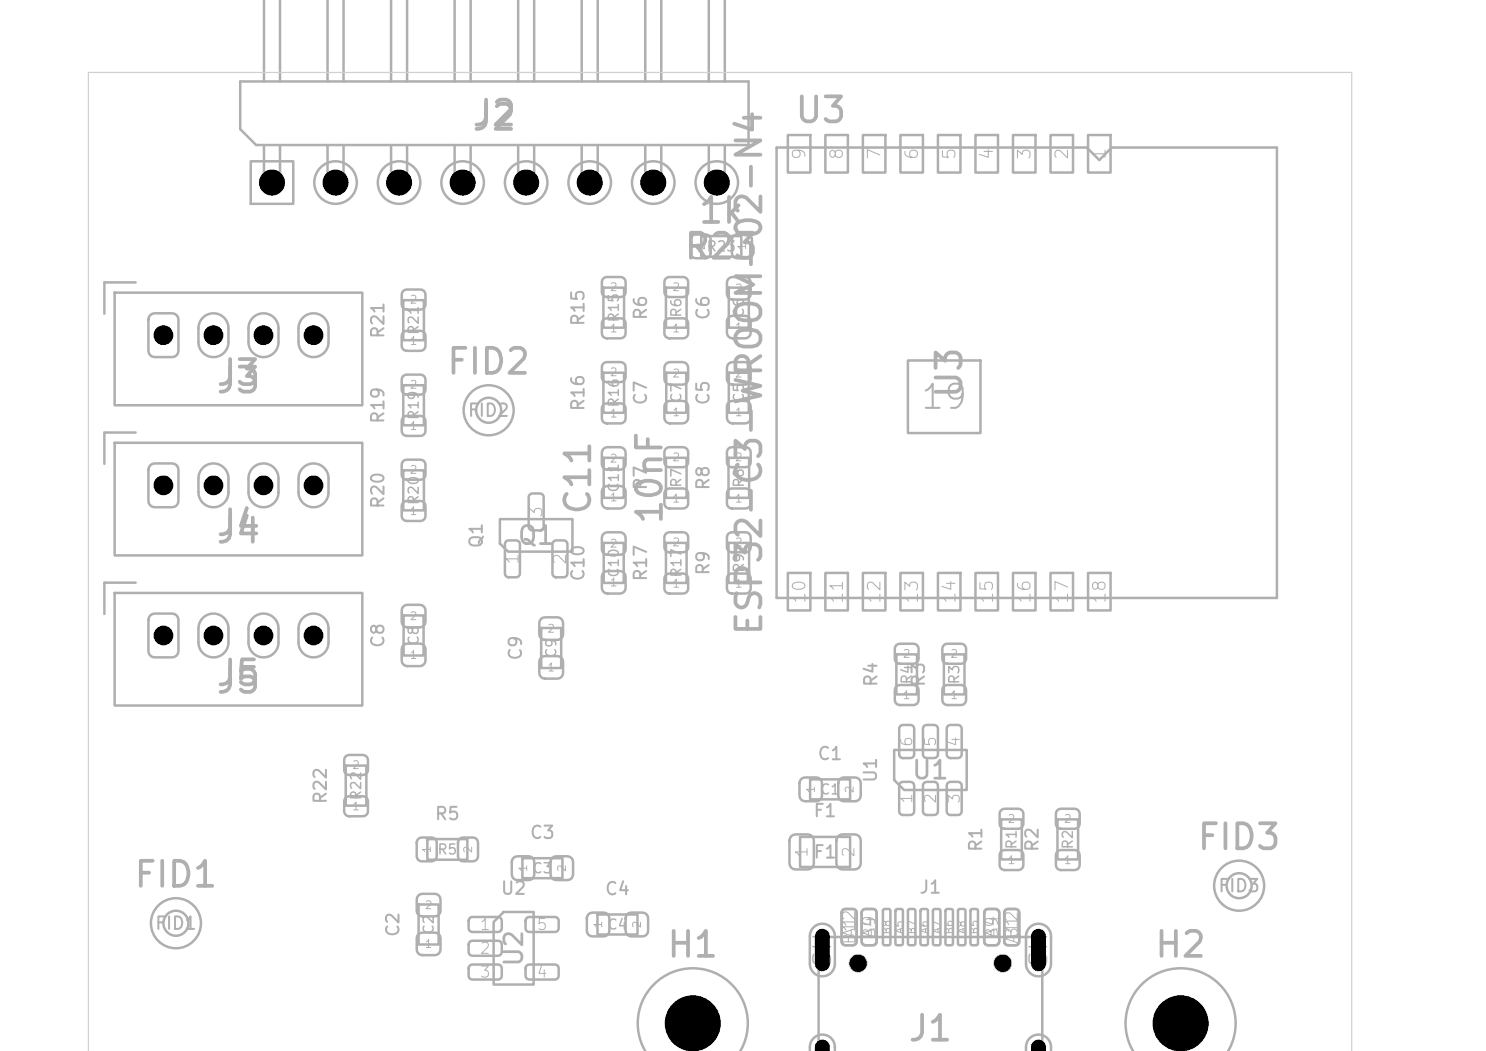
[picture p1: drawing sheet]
<svg xmlns="http://www.w3.org/2000/svg" width="297mm" height="210mm" viewBox="0 0 297 210" stroke-linecap="round" stroke-linejoin="round" font-family="sans-serif">
<defs><g id="words">
<g font-size="7.3" fill="#afafaf">
<text x="134.2" y="210.1">1</text>
<text x="231.7" y="210.1">1</text>
</g>
<g font-size="5" fill="#afafaf">
<text x="94" y="27.3">J2</text>
<text x="158.6" y="25.8">U3</text>
<text x="139.3" y="45.9">1k</text>
<text x="136.4" y="53">R23</text>
<text x="88.9" y="76">FID2</text>
<text x="42.9" y="79.8">J3</text>
<text x="193.5" y="80" transform="rotate(-90 193.5 80)">U3</text>
<text x="119.3" y="103.2" transform="rotate(-90 119.3 103.2)">C11</text>
<text x="133.6" y="105.1" transform="rotate(-90 133.6 105.1)">10nF</text>
<text x="42.9" y="109.8">J4</text>
<text x="153.5" y="127.4" transform="rotate(-90 153.5 127.4)">ESP32-C3-WROOM-02-N4</text>
<text x="42.9" y="139.8">J5</text>
<text x="238.9" y="171">FID3</text>
<text x="26.4" y="178.5">FID1</text>
<text x="133" y="192.5">H1</text>
<text x="230.5" y="192.5">H2</text>
<text x="133" y="208.3">H1</text>
<text x="181.2" y="209.3">J1</text>
<text x="230.5" y="208.3">H2</text>
</g>
<text font-size="4.8" fill="#afafaf" x="183.6" y="83">19</text>
<g font-size="3.6" fill="#afafaf">
<text x="103.2" y="109.7">Q1</text>
<text x="182" y="156.6">U1</text>
<text x="105.4" y="193.4" transform="rotate(-90 105.4 193.4)">U2</text>
</g>
<g font-size="3.5" fill="#afafaf">
<text x="167" y="193.7" transform="rotate(-90 167 193.7)">SH</text>
<text x="210.2" y="193.7" transform="rotate(-90 210.2 193.7)">SH</text>
</g>
<g font-size="2.9" fill="#afafaf">
<text x="34.9" y="68.7" transform="rotate(-90 34.9 68.7)">1</text>
<text x="44.9" y="68.7" transform="rotate(-90 44.9 68.7)">2</text>
<text x="54.9" y="68.7" transform="rotate(-90 54.9 68.7)">3</text>
<text x="64.9" y="68.7" transform="rotate(-90 64.9 68.7)">4</text>
<text x="34.9" y="98.7" transform="rotate(-90 34.9 98.7)">1</text>
<text x="44.9" y="98.7" transform="rotate(-90 44.9 98.7)">2</text>
<text x="54.9" y="98.7" transform="rotate(-90 54.9 98.7)">3</text>
<text x="64.9" y="98.7" transform="rotate(-90 64.9 98.7)">4</text>
<text x="34.9" y="128.7" transform="rotate(-90 34.9 128.7)">1</text>
<text x="44.9" y="128.7" transform="rotate(-90 44.9 128.7)">2</text>
<text x="54.9" y="128.7" transform="rotate(-90 54.9 128.7)">3</text>
<text x="64.9" y="128.7" transform="rotate(-90 64.9 128.7)">4</text>
</g>
<text font-size="2.8" fill="#afafaf" x="90.8" y="38.6">4</text>
<g font-size="2.5" fill="#afafaf">
<text x="161.6" y="32.2" transform="rotate(-90 161.6 32.2)">9</text>
<text x="169.1" y="32.2" transform="rotate(-90 169.1 32.2)">8</text>
<text x="176.6" y="32.2" transform="rotate(-90 176.6 32.2)">7</text>
<text x="184.1" y="32.2" transform="rotate(-90 184.1 32.2)">6</text>
<text x="191.6" y="32.2" transform="rotate(-90 191.6 32.2)">5</text>
<text x="199.1" y="32.2" transform="rotate(-90 199.1 32.2)">4</text>
<text x="206.6" y="32.2" transform="rotate(-90 206.6 32.2)">3</text>
<text x="214.1" y="32.2" transform="rotate(-90 214.1 32.2)">2</text>
<text x="221.6" y="32.2" transform="rotate(-90 221.6 32.2)">1</text>
<text x="117.4" y="65.4" transform="rotate(-90 117.4 65.4)">R15</text>
<text x="129.9" y="64.2" transform="rotate(-90 129.9 64.2)">R6</text>
<text x="142.4" y="64.2" transform="rotate(-90 142.4 64.2)">C6</text>
<text x="77.4" y="67.9" transform="rotate(-90 77.4 67.9)">R21</text>
<text x="93.3" y="83.9">FID2</text>
<text x="117.4" y="82.4" transform="rotate(-90 117.4 82.4)">R16</text>
<text x="129.9" y="81.2" transform="rotate(-90 129.9 81.2)">C7</text>
<text x="142.4" y="81.2" transform="rotate(-90 142.4 81.2)">C5</text>
<text x="77.4" y="84.9" transform="rotate(-90 77.4 84.9)">R19</text>
<text x="77.4" y="101.9" transform="rotate(-90 77.4 101.9)">R20</text>
<text x="129.9" y="98.2" transform="rotate(-90 129.9 98.2)">R7</text>
<text x="142.4" y="98.2" transform="rotate(-90 142.4 98.2)">R8</text>
<text x="109" y="103.7" transform="rotate(-90 109 103.7)">3</text>
<text x="97.1" y="109.7" transform="rotate(-90 97.1 109.7)">Q1</text>
<text x="104.3" y="113.1" transform="rotate(-90 104.3 113.1)">1</text>
<text x="113.8" y="113.1" transform="rotate(-90 113.8 113.1)">2</text>
<text x="117.4" y="116.4" transform="rotate(-90 117.4 116.4)">C10</text>
<text x="129.9" y="116.4" transform="rotate(-90 129.9 116.4)">R17</text>
<text x="142.4" y="115.2" transform="rotate(-90 142.4 115.2)">R9</text>
<text x="161.6" y="120.9" transform="rotate(-90 161.6 120.9)">10</text>
<text x="169.1" y="120.9" transform="rotate(-90 169.1 120.9)">11</text>
<text x="176.6" y="120.9" transform="rotate(-90 176.6 120.9)">12</text>
<text x="184.1" y="120.9" transform="rotate(-90 184.1 120.9)">13</text>
<text x="191.6" y="120.9" transform="rotate(-90 191.6 120.9)">14</text>
<text x="199.1" y="120.9" transform="rotate(-90 199.1 120.9)">15</text>
<text x="206.6" y="120.9" transform="rotate(-90 206.6 120.9)">16</text>
<text x="214.1" y="120.9" transform="rotate(-90 214.1 120.9)">17</text>
<text x="221.6" y="120.9" transform="rotate(-90 221.6 120.9)">18</text>
<text x="77.4" y="129.7" transform="rotate(-90 77.4 129.7)">C8</text>
<text x="104.9" y="132.2" transform="rotate(-90 104.9 132.2)">C9</text>
<text x="176" y="137.4" transform="rotate(-90 176 137.4)">R4</text>
<text x="185.5" y="137.4" transform="rotate(-90 185.5 137.4)">R3</text>
<text x="163.2" y="152.5">C1</text>
<text x="65.9" y="160.9" transform="rotate(-90 65.9 160.9)">R22</text>
<text x="175.9" y="156.6" transform="rotate(-90 175.9 156.6)">U1</text>
<text x="86.7" y="164.5">R5</text>
<text x="162.4" y="163.9">F1</text>
<text x="105.7" y="168.2">C3</text>
<text x="162.4" y="172.1">F1</text>
<text x="196.9" y="170.4" transform="rotate(-90 196.9 170.4)">R1</text>
<text x="208.2" y="170.4" transform="rotate(-90 208.2 170.4)">R2</text>
<text x="99.9" y="179.4">U2</text>
<text x="120.7" y="179.5">C4</text>
<text x="183.6" y="179.1">J1</text>
<text x="243.3" y="178.9">FID3</text>
<text x="30.8" y="186.4">FID1</text>
<text x="80.4" y="187.4" transform="rotate(-90 80.4 187.4)">C2</text>
</g>
<g font-size="2.4" fill="#afafaf">
<text x="171.6" y="189" transform="rotate(-90 171.6 189)">B12</text>
<text x="171.6" y="187.7" transform="rotate(-90 171.6 187.7)">A1</text>
<text x="175.6" y="187.9" transform="rotate(-90 175.6 187.9)">B9</text>
<text x="175.6" y="187.7" transform="rotate(-90 175.6 187.7)">A4</text>
<text x="200.1" y="187.9" transform="rotate(-90 200.1 187.9)">B4</text>
<text x="200.1" y="187.7" transform="rotate(-90 200.1 187.7)">A9</text>
<text x="204.1" y="188.8" transform="rotate(-90 204.1 188.8)">A12</text>
<text x="204.1" y="187.9" transform="rotate(-90 204.1 187.9)">B1</text>
</g>
<g font-size="2.3" fill="#afafaf">
<text x="162" y="171.6" transform="rotate(-90 162 171.6)">1</text>
<text x="171.4" y="171.6" transform="rotate(-90 171.4 171.6)">2</text>
</g>
<g font-size="2.2" fill="#afafaf">
<text x="182.9" y="149.4" transform="rotate(-90 182.9 149.4)">6</text>
<text x="187.6" y="149.4" transform="rotate(-90 187.6 149.4)">5</text>
<text x="192.4" y="149.4" transform="rotate(-90 192.4 149.4)">4</text>
<text x="182.9" y="160.8" transform="rotate(-90 182.9 160.8)">1</text>
<text x="187.6" y="160.8" transform="rotate(-90 187.6 160.8)">2</text>
<text x="192.4" y="160.8" transform="rotate(-90 192.4 160.8)">3</text>
<text x="95.7" y="186.4">1</text>
<text x="95.7" y="191.2">2</text>
<text x="107.1" y="186.4">5</text>
<text x="95.7" y="195.9">3</text>
<text x="107.1" y="195.9">4</text>
</g>
<g font-size="2" fill="#afafaf">
<text x="141.1" y="50.7">R23</text>
<text x="124.2" y="64.6" transform="rotate(-90 124.2 64.6)">R15</text>
<text x="136.7" y="63.6" transform="rotate(-90 136.7 63.6)">R6</text>
<text x="149.2" y="63.6" transform="rotate(-90 149.2 63.6)">C6</text>
<text x="84.2" y="67.1" transform="rotate(-90 84.2 67.1)">R21</text>
<text x="124.2" y="81.6" transform="rotate(-90 124.2 81.6)">R16</text>
<text x="136.7" y="80.6" transform="rotate(-90 136.7 80.6)">C7</text>
<text x="149.2" y="80.6" transform="rotate(-90 149.2 80.6)">C5</text>
<text x="84.2" y="84.1" transform="rotate(-90 84.2 84.1)">R19</text>
<text x="84.2" y="101.1" transform="rotate(-90 84.2 101.1)">R20</text>
<text x="124.2" y="98.6" transform="rotate(-90 124.2 98.6)">C11</text>
<text x="136.7" y="97.6" transform="rotate(-90 136.7 97.6)">R7</text>
<text x="149.2" y="97.6" transform="rotate(-90 149.2 97.6)">R8</text>
<text x="124.2" y="115.6" transform="rotate(-90 124.2 115.6)">C10</text>
<text x="136.7" y="115.6" transform="rotate(-90 136.7 115.6)">R17</text>
<text x="149.2" y="114.6" transform="rotate(-90 149.2 114.6)">R9</text>
<text x="84.2" y="129.1" transform="rotate(-90 84.2 129.1)">C8</text>
<text x="111.7" y="131.6" transform="rotate(-90 111.7 131.6)">C9</text>
<text x="182.7" y="136.9" transform="rotate(-90 182.7 136.9)">R4</text>
<text x="192.2" y="136.9" transform="rotate(-90 192.2 136.9)">R3</text>
<text x="72.7" y="160.1" transform="rotate(-90 72.7 160.1)">R22</text>
<text x="163.8" y="159.2">C1</text>
<text x="87.3" y="171.2">R5</text>
<text x="203.7" y="169.9" transform="rotate(-90 203.7 169.9)">R1</text>
<text x="214.9" y="169.9" transform="rotate(-90 214.9 169.9)">R2</text>
<text x="106.3" y="175">C3</text>
<text x="87.2" y="186.9" transform="rotate(-90 87.2 186.9)">C2</text>
<text x="121.3" y="186.2">C4</text>
</g>
<g font-size="1.6" fill="#afafaf">
<text x="141.2" y="50.1" transform="rotate(-90 141.2 50.1)">2</text>
<text x="149.5" y="50.1" transform="rotate(-90 149.5 50.1)">1</text>
<text x="121.8" y="58.6">2</text>
<text x="134.3" y="58.6">2</text>
<text x="146.8" y="58.8">2</text>
<text x="81.8" y="61.1">2</text>
<text x="81.8" y="69.3">1</text>
<text x="121.8" y="66.8">1</text>
<text x="134.3" y="66.8">1</text>
<text x="146.8" y="66.6">1</text>
<text x="121.8" y="75.6">2</text>
<text x="134.3" y="75.8">2</text>
<text x="146.8" y="75.8">2</text>
<text x="81.8" y="78.1">2</text>
<text x="121.8" y="83.8">1</text>
<text x="134.3" y="83.6">1</text>
<text x="146.8" y="83.6">1</text>
<text x="81.8" y="86.3">1</text>
<text x="81.8" y="95.1">2</text>
<text x="121.8" y="92.8">2</text>
<text x="134.3" y="92.6">2</text>
<text x="146.8" y="92.6">2</text>
<text x="121.8" y="100.6">1</text>
<text x="134.3" y="100.8">1</text>
<text x="146.8" y="100.8">1</text>
<text x="81.8" y="103.3">1</text>
<text x="121.8" y="109.8">2</text>
<text x="134.3" y="109.6">2</text>
<text x="146.8" y="109.6">2</text>
<text x="121.8" y="117.6">1</text>
<text x="134.3" y="117.8">1</text>
<text x="146.8" y="117.8">1</text>
<text x="81.8" y="124.3">2</text>
<text x="109.3" y="126.8">2</text>
<text x="180.3" y="131.8">2</text>
<text x="189.8" y="131.8">2</text>
<text x="81.8" y="132.1">1</text>
<text x="109.3" y="134.6">1</text>
<text x="180.3" y="140.1">1</text>
<text x="189.8" y="140.1">1</text>
<text x="70.3" y="154.1">2</text>
<text x="163.2" y="158.6" transform="rotate(-90 163.2 158.6)">1</text>
<text x="171" y="158.6" transform="rotate(-90 171 158.6)">2</text>
<text x="70.3" y="162.3">1</text>
<text x="201.3" y="164.8">2</text>
<text x="212.5" y="164.8">2</text>
<text x="86.5" y="170.6" transform="rotate(-90 86.5 170.6)">1</text>
<text x="94.7" y="170.6" transform="rotate(-90 94.7 170.6)">2</text>
<text x="201.3" y="173.1">1</text>
<text x="212.5" y="173.1">1</text>
<text x="105.7" y="174.4" transform="rotate(-90 105.7 174.4)">1</text>
<text x="113.5" y="174.4" transform="rotate(-90 113.5 174.4)">2</text>
<text x="84.8" y="182.1">2</text>
<text x="120.7" y="185.6" transform="rotate(-90 120.7 185.6)">1</text>
<text x="128.5" y="185.6" transform="rotate(-90 128.5 185.6)">2</text>
<text x="84.8" y="189.8">1</text>
</g>
<g font-size="1.5" fill="#afafaf">
<text x="178.4" y="186.9" transform="rotate(-90 178.4 186.9)">B8</text>
<text x="180.9" y="186.8" transform="rotate(-90 180.9 186.8)">A5</text>
<text x="183.4" y="186.9" transform="rotate(-90 183.4 186.9)">B7</text>
<text x="185.9" y="186.8" transform="rotate(-90 185.9 186.8)">A6</text>
<text x="188.4" y="186.8" transform="rotate(-90 188.4 186.8)">A7</text>
<text x="190.9" y="186.9" transform="rotate(-90 190.9 186.9)">B6</text>
<text x="193.4" y="186.8" transform="rotate(-90 193.4 186.8)">A8</text>
<text x="195.9" y="186.9" transform="rotate(-90 195.9 186.9)">B5</text>
</g>
</g></defs>
<g fill="none" stroke="#afafaf" stroke-width=".5">
<path d="M52.8 -.1v16.4M56 -.1v16.4M65.5 -.1v16.4M68.7 -.1v16.4M78.2 -.1v16.4M81.4 -.1v16.4M90.9 -.1v16.4M94.1 -.1v16.4M103.6 -.1v16.4M106.8 -.1v16.4M116.3 -.1v16.4M119.5 -.1v16.4"/>
<path d="M129 -.1v16.4M132.2 -.1v16.4M141.7 -.1v16.4M144.9 -.1v16.4M48 16.3h101.6v12.7h-98.4l-3.2-3.2zM50.1 32.2h8.5v8.5h-8.5zM52.8 29v9.1h3.2v-9.1M65.5 29v9.1h3.2v-9.1M78.2 29v9.1h3.2v-9.1M90.9 29v9.1h3.2v-9.1M103.6 29v9.1h3.2v-9.1M116.3 29v9.1h3.2v-9.1"/>
<path d="M129 29v9.1h3.2v-9.1M141.7 29v9.1h3.2v-9.1M155.2 29.5h62l2.5 2.5 2.5-2.5h33v90h-100zM157.5 27h4.5v7.5h-4.5zM165 27h4.5v7.5h-4.5zM172.5 27h4.5v7.5h-4.5zM180 27h4.5v7.5h-4.5zM187.5 27h4.5v7.5h-4.5zM195 27h4.5v7.5h-4.5zM202.5 27h4.5v7.5h-4.5zM210 27h4.5v7.5h-4.5zM217.5 27h4.5v7.5h-4.5z"/>
<path d="M22.9 58.5h49.5v22.5h-49.5zM27.1 56.4h-6.2v6.3M80.6 58.1l.7-.2h2.7a1 1 0 0 1 1 1v2a1 1 0 0 1-1 1h-2.7a1 1 0 0 1-1-1v-2zM80.6 60h4.1v8h-4.1zM120.6 55.6l.7-.2h2.7a1 1 0 0 1 1 1v2a1 1 0 0 1-1 1h-2.7a1 1 0 0 1-1-1v-2zM120.6 57.5h4.1v8h-4.1zM133.1 55.6l.7-.2h2.7a1 1 0 0 1 1 1v2a1 1 0 0 1-1 1h-2.7a1 1 0 0 1-1-1v-2zM133.1 57.5h4.1v8h-4.1zM138.3 47.1l.7-.2h2a1 1 0 0 1 1 1v2.7a1 1 0 0 1-1 1h-2a1 1 0 0 1-1-1v-2.7zM140.2 47.2h8v4.1h-8zM145.6 55.7l.8-.3h2.5a1.12 1.12 0 0 1 1.1 1.1v2.2a1.12 1.12 0 0 1-1.1 1.2h-2.5a1.13 1.13 0 0 1-1.1-1.2v-2.2zM145.7 57.5h4v8h-4z"/>
<path d="M146.6 47.1l.7-.2h2a1 1 0 0 1 1 1v2.7a1 1 0 0 1-1 1h-2a1 1 0 0 1-1-1v-2.7zM30 63l.9-.4h3.5a1.25 1.25 0 0 1 1.3 1.3v6.2a1.25 1.25 0 0 1-1.3 1.3h-3.5a1.25 1.25 0 0 1-1.2-1.3v-6.2zM40.5 63.5a3 3 0 0 1 3.3-.7 3 3 0 0 1 1.9 2.8v2.8a3 3 0 0 1-3 3 3 3 0 0 1-3-3v-2.8a3 3 0 0 1 .8-2.1zM50.5 63.5a3 3 0 0 1 3.3-.7 3 3 0 0 1 1.9 2.8v2.8a3 3 0 0 1-3 3 3 3 0 0 1-3-3v-2.8a3 3 0 0 1 .8-2.1zM60.5 63.5a3 3 0 0 1 3.3-.7 3 3 0 0 1 1.9 2.8v2.8a3 3 0 0 1-3 3 3 3 0 0 1-3-3v-2.8a3 3 0 0 1 .8-2.1zM80.6 66.4l.7-.3h2.7a1 1 0 0 1 1 1v2a1 1 0 0 1-1 1h-2.7a1 1 0 0 1-1-1v-2zM80.6 75.1l.7-.2h2.7a1 1 0 0 1 1 1v2a1 1 0 0 1-1 1h-2.7a1 1 0 0 1-1-1v-2zM80.6 77h4.1v8h-4.1zM120.6 72.6l.7-.2h2.7a1 1 0 0 1 1 1v2a1 1 0 0 1-1 1h-2.7a1 1 0 0 1-1-1v-2zM120.6 63.9l.7-.3h2.7a1 1 0 0 1 1 1v2a1 1 0 0 1-1 1h-2.7a1 1 0 0 1-1-1v-2zM120.6 74.5h4.1v8h-4.1zM133.1 63.9l.7-.3h2.7a1 1 0 0 1 1 1v2a1 1 0 0 1-1 1h-2.7a1 1 0 0 1-1-1v-2z"/>
<path d="M133.1 72.7l.8-.3h2.5a1.13 1.13 0 0 1 1.1 1.1v2.2a1.13 1.13 0 0 1-1.1 1.2h-2.5a1.12 1.12 0 0 1-1.1-1.2v-2.2zM133.2 74.5h4v8h-4zM145.6 72.7l.8-.3h2.5a1.12 1.12 0 0 1 1.1 1.1v2.2a1.12 1.12 0 0 1-1.1 1.2h-2.5a1.13 1.13 0 0 1-1.1-1.2v-2.2zM145.6 63.4l.8-.3h2.5a1.13 1.13 0 0 1 1.1 1.1v2.3a1.12 1.12 0 0 1-1.1 1.1h-2.5a1.13 1.13 0 0 1-1.1-1.1v-2.3zM145.7 74.5h4v8h-4zM181.5 72h14.5v14.5h-14.5zM22.9 88.5h49.5v22.5h-49.5zM27.1 86.4h-6.2v6.3M30 93l.9-.4h3.5a1.25 1.25 0 0 1 1.3 1.3v6.2a1.25 1.25 0 0 1-1.3 1.3h-3.5a1.25 1.25 0 0 1-1.2-1.3v-6.2zM40.5 93.5a3 3 0 0 1 3.3-.7 3 3 0 0 1 1.9 2.8v2.8a3 3 0 0 1-3 3 3 3 0 0 1-3-3v-2.8a3 3 0 0 1 .8-2.1zM50.5 93.5a3 3 0 0 1 3.3-.7 3 3 0 0 1 1.9 2.8v2.8a3 3 0 0 1-3 3 3 3 0 0 1-3-3v-2.8a3 3 0 0 1 .8-2.1zM60.5 93.5a3 3 0 0 1 3.3-.7 3 3 0 0 1 1.9 2.8v2.8a3 3 0 0 1-3 3 3 3 0 0 1-3-3v-2.8a3 3 0 0 1 .8-2.1z"/>
<path d="M80.6 83.4l.7-.3h2.7a1 1 0 0 1 1 1v2a1 1 0 0 1-1 1h-2.7a1 1 0 0 1-1-1v-2zM80.6 92.1l.7-.2h2.7a1 1 0 0 1 1 1v2a1 1 0 0 1-1 1h-2.7a1 1 0 0 1-1-1v-2zM80.6 94h4.1v8h-4.1zM105.9 98.8l.5-.2h1.5a.75 .75 0 0 1 .8 .8v5.8a.75 .75 0 0 1-.8 .8h-1.5a.75 .75 0 0 1-.7-.8v-5.8zM120.6 80.9l.7-.3h2.7a1 1 0 0 1 1 1v2a1 1 0 0 1-1 1h-2.7a1 1 0 0 1-1-1v-2zM120.6 97.4l.8-.3h2.5a1.12 1.12 0 0 1 1.1 1.1v2.3a1.12 1.12 0 0 1-1.1 1.1h-2.5a1.12 1.12 0 0 1-1.1-1.1v-2.3zM120.6 89.7l.8-.3h2.5a1.12 1.12 0 0 1 1.1 1.1v2.2a1.12 1.12 0 0 1-1.1 1.2h-2.5a1.12 1.12 0 0 1-1.1-1.2v-2.2zM120.7 91.5h4v8h-4zM133.1 97.9l.7-.3h2.7a1 1 0 0 1 1 1v2a1 1 0 0 1-1 1h-2.7a1 1 0 0 1-1-1v-2zM133.1 89.6l.7-.2h2.7a1 1 0 0 1 1 1v2a1 1 0 0 1-1 1h-2.7a1 1 0 0 1-1-1v-2zM133.1 91.5h4.1v8h-4.1zM133.1 80.4l.8-.3h2.5a1.13 1.13 0 0 1 1.1 1.1v2.3a1.13 1.13 0 0 1-1.1 1.1h-2.5a1.12 1.12 0 0 1-1.1-1.1v-2.3z"/>
<path d="M145.6 97.9l.7-.3h2.7a1 1 0 0 1 1 1v2a1 1 0 0 1-1 1h-2.7a1 1 0 0 1-1-1v-2zM145.6 89.6l.7-.2h2.7a1 1 0 0 1 1 1v2a1 1 0 0 1-1 1h-2.7a1 1 0 0 1-1-1v-2zM145.6 91.5h4.1v8h-4.1zM145.6 80.4l.8-.3h2.5a1.12 1.12 0 0 1 1.1 1.1v2.3a1.12 1.12 0 0 1-1.1 1.1h-2.5a1.13 1.13 0 0 1-1.1-1.1v-2.3zM22.9 118.5h49.5v22.5h-49.5zM27.1 116.4h-6.2v6.3M80.6 100.4l.7-.3h2.7a1 1 0 0 1 1 1v2a1 1 0 0 1-1 1h-2.7a1 1 0 0 1-1-1v-2zM99.9 103.7h14.5v6.5h-12.9l-1.6-1.6zM101.1 108.2l.6-.2h1.5a.75 .75 0 0 1 .7 .7v5.9a.75 .75 0 0 1-.7 .8h-1.5a.75 .75 0 0 1-.8-.8v-5.9zM110.6 108.2l.6-.2h1.5a.75 .75 0 0 1 .7 .7v5.9a.75 .75 0 0 1-.7 .8h-1.5a.75 .75 0 0 1-.8-.8v-5.9zM120.6 114.4l.8-.3h2.5a1.12 1.12 0 0 1 1.1 1.1v2.3a1.12 1.12 0 0 1-1.1 1.1h-2.5a1.12 1.12 0 0 1-1.1-1.1v-2.3zM120.6 106.7l.8-.3h2.5a1.12 1.12 0 0 1 1.1 1.1v2.2a1.12 1.12 0 0 1-1.1 1.2h-2.5a1.12 1.12 0 0 1-1.1-1.2v-2.2z"/>
<path d="M120.7 108.5h4v8h-4zM133.1 114.9l.7-.3h2.7a1 1 0 0 1 1 1v2a1 1 0 0 1-1 1h-2.7a1 1 0 0 1-1-1v-2zM133.1 106.6l.7-.2h2.7a1 1 0 0 1 1 1v2a1 1 0 0 1-1 1h-2.7a1 1 0 0 1-1-1v-2zM133.1 108.5h4.1v8h-4.1zM145.6 114.9l.7-.3h2.7a1 1 0 0 1 1 1v2a1 1 0 0 1-1 1h-2.7a1 1 0 0 1-1-1v-2zM145.6 106.6l.7-.2h2.7a1 1 0 0 1 1 1v2a1 1 0 0 1-1 1h-2.7a1 1 0 0 1-1-1v-2zM145.6 108.5h4.1v8h-4.1zM157.5 114.5h4.5v7.5h-4.5zM165 114.5h4.5v7.5h-4.5zM172.5 114.5h4.5v7.5h-4.5zM180 114.5h4.5v7.5h-4.5zM187.5 114.5h4.5v7.5h-4.5z"/>
<path d="M195 114.5h4.5v7.5h-4.5zM202.5 114.5h4.5v7.5h-4.5zM210 114.5h4.5v7.5h-4.5zM217.5 114.5h4.5v7.5h-4.5zM30 123l.9-.4h3.5a1.25 1.25 0 0 1 1.3 1.3v6.2a1.25 1.25 0 0 1-1.3 1.3h-3.5a1.25 1.25 0 0 1-1.2-1.3v-6.2zM40.5 123.5a3 3 0 0 1 3.3-.7 3 3 0 0 1 1.9 2.8v2.8a3 3 0 0 1-3 3 3 3 0 0 1-3-3v-2.8a3 3 0 0 1 .8-2.1zM50.5 123.5a3 3 0 0 1 3.3-.7 3 3 0 0 1 1.9 2.8v2.8a3 3 0 0 1-3 3 3 3 0 0 1-3-3v-2.8a3 3 0 0 1 .8-2.1zM60.5 123.5a3 3 0 0 1 3.3-.7 3 3 0 0 1 1.9 2.8v2.8a3 3 0 0 1-3 3 3 3 0 0 1-3-3v-2.8a3 3 0 0 1 .8-2.1zM80.6 128.9l.8-.3h2.5a1.13 1.13 0 0 1 1.1 1.1v2.3a1.13 1.13 0 0 1-1.1 1.1h-2.5a1.12 1.12 0 0 1-1.1-1.1v-2.3zM80.6 121.2l.8-.3h2.5a1.13 1.13 0 0 1 1.1 1.1v2.2a1.13 1.13 0 0 1-1.1 1.2h-2.5a1.12 1.12 0 0 1-1.1-1.2v-2.2zM80.7 123h4v8h-4zM108.1 131.4l.8-.3h2.5a1.12 1.12 0 0 1 1.1 1.1v2.3a1.12 1.12 0 0 1-1.1 1.1h-2.5a1.12 1.12 0 0 1-1.1-1.1v-2.3z"/>
<path d="M108.1 123.7l.8-.3h2.5a1.12 1.12 0 0 1 1.1 1.1v2.2a1.13 1.13 0 0 1-1.1 1.2h-2.5a1.13 1.13 0 0 1-1.1-1.2v-2.2zM108.2 125.5h4v8h-4zM179.1 137.2l.7-.3h2.8a1 1 0 0 1 1 1v2a1 1 0 0 1-1 1h-2.8a1 1 0 0 1-1-1v-2zM179.1 128.9l.7-.3h2.8a1 1 0 0 1 1 1v2a1 1 0 0 1-1 1h-2.8a1 1 0 0 1-1-1v-2zM179.2 130.8h4.1v8h-4.1zM188.6 137.2l.7-.3h2.8a1 1 0 0 1 1 1v2a1 1 0 0 1-1 1h-2.8a1 1 0 0 1-1-1v-2zM188.6 128.9l.7-.3h2.8a1 1 0 0 1 1 1v2a1 1 0 0 1-1 1h-2.8a1 1 0 0 1-1-1v-2zM188.7 130.8h4.1v8h-4.1zM69.1 159.4l.7-.3h2.7a1 1 0 0 1 1 1v2a1 1 0 0 1-1 1h-2.7a1 1 0 0 1-1-1v-2zM69.1 151.1l.7-.2h2.7a1 1 0 0 1 1 1v2a1 1 0 0 1-1 1h-2.7a1 1 0 0 1-1-1v-2zM69.1 153h4.1v8h-4.1zM160.1 155.7l.8-.3h2.3a1.13 1.13 0 0 1 1.1 1.1v2.5a1.13 1.13 0 0 1-1.1 1.1h-2.3a1.12 1.12 0 0 1-1.1-1.1v-2.5z"/>
<path d="M161.9 155.7h8v4h-8zM167.9 155.7l.8-.3h2.2a1.13 1.13 0 0 1 1.1 1.1v2.5a1.12 1.12 0 0 1-1.1 1.1h-2.2a1.12 1.12 0 0 1-1.2-1.1v-2.5zM178.7 149.9h14.5v8h-12.5l-2-2zM179.9 156.4l.6-.2h1.5a.75 .75 0 0 1 .7 .8v5.1a.75 .75 0 0 1-.7 .8h-1.5a.75 .75 0 0 1-.8-.8v-5.1zM179.9 145.1l.6-.2h1.5a.75 .75 0 0 1 .7 .7v5.1a.75 .75 0 0 1-.7 .8h-1.5a.75 .75 0 0 1-.8-.8v-5.1zM184.7 156.4l.5-.2h1.5a.75 .75 0 0 1 .8 .8v5.1a.75 .75 0 0 1-.8 .8h-1.5a.75 .75 0 0 1-.7-.8v-5.1zM184.7 145.1l.5-.2h1.5a.75 .75 0 0 1 .8 .7v5.1a.75 .75 0 0 1-.8 .8h-1.5a.75 .75 0 0 1-.7-.8v-5.1zM189.4 156.4l.6-.2h1.5a.75 .75 0 0 1 .7 .8v5.1a.75 .75 0 0 1-.7 .8h-1.5a.75 .75 0 0 1-.8-.8v-5.1zM189.4 145.1l.6-.2h1.5a.75 .75 0 0 1 .7 .7v5.1a.75 .75 0 0 1-.7 .8h-1.5a.75 .75 0 0 1-.8-.8v-5.1zM83.6 167.6l.7-.2h2a1 1 0 0 1 1 1v2.7a1 1 0 0 1-1 1h-2a1 1 0 0 1-1-1v-2.7zM83.6 178.9l.8-.3h2.5a1.13 1.13 0 0 1 1.1 1.1v2.3a1.13 1.13 0 0 1-1.1 1.1h-2.5a1.12 1.12 0 0 1-1.1-1.1v-2.3zM85.4 167.7h8v4.1h-8z"/>
<path d="M91.8 167.6l.7-.2h2a1 1 0 0 1 1 1v2.7a1 1 0 0 1-1 1h-2a1 1 0 0 1-1-1v-2.7zM102.6 171.4l.8-.3h2.3a1.13 1.13 0 0 1 1.1 1.1v2.5a1.13 1.13 0 0 1-1.1 1.2h-2.3a1.12 1.12 0 0 1-1.1-1.2v-2.5zM104.4 171.5h8v4h-8zM110.4 171.4l.8-.3h2.2a1.12 1.12 0 0 1 1.1 1.1v2.5a1.12 1.12 0 0 1-1.1 1.2h-2.2a1.12 1.12 0 0 1-1.2-1.2v-2.5zM158.1 167.1l.9-.4h2.4a1.22 1.22 0 0 1 1.3 1.2v4.6a1.22 1.22 0 0 1-1.3 1.2h-2.4a1.22 1.22 0 0 1-1.2-1.2v-4.6zM159.9 167.2h10v6h-10zM167.5 167.1l.9-.4h2.4a1.22 1.22 0 0 1 1.2 1.2v4.6a1.22 1.22 0 0 1-1.2 1.2h-2.4a1.22 1.22 0 0 1-1.2-1.2v-4.6zM200.1 170.1l.7-.2h2.7a1 1 0 0 1 1 1v2a1 1 0 0 1-1 1h-2.7a1 1 0 0 1-1-1v-2zM200.1 161.9l.7-.3h2.7a1 1 0 0 1 1 1v2a1 1 0 0 1-1 1h-2.7a1 1 0 0 1-1-1v-2zM200.1 163.7h4.1v8h-4.1zM211.3 170.1l.7-.2h2.8a1 1 0 0 1 1 1v2a1 1 0 0 1-1 1h-2.8a1 1 0 0 1-1-1v-2zM211.3 161.9l.7-.3h2.8a1 1 0 0 1 1 1v2a1 1 0 0 1-1 1h-2.8a1 1 0 0 1-1-1v-2z"/>
<path d="M211.4 163.7h4.1v8h-4.1zM83.6 186.7l.8-.3h2.5a1.13 1.13 0 0 1 1.1 1.1v2.2a1.13 1.13 0 0 1-1.1 1.2h-2.5a1.12 1.12 0 0 1-1.1-1.2v-2.2zM83.7 180.7h4v8h-4zM93.9 183.4l.5-.2h5.1a.75 .75 0 0 1 .8 .8v1.5a.75 .75 0 0 1-.8 .7h-5.1a.75 .75 0 0 1-.7-.7v-1.5zM93.9 188.2l.5-.2h5.1a.75 .75 0 0 1 .8 .7v1.5a.75 .75 0 0 1-.8 .8h-5.1a.75 .75 0 0 1-.7-.8v-1.5zM93.9 192.9l.5-.2h5.1a.75 .75 0 0 1 .8 .8v1.5a.75 .75 0 0 1-.8 .7h-5.1a.75 .75 0 0 1-.7-.7v-1.5zM98.7 184.2l2-2h6v14.5h-8zM105.3 192.9l.5-.2h5.1a.75 .75 0 0 1 .8 .8v1.5a.75 .75 0 0 1-.8 .7h-5.1a.75 .75 0 0 1-.8-.7v-1.5zM105.3 183.4l.5-.2h5.1a.75 .75 0 0 1 .8 .8v1.5a.75 .75 0 0 1-.8 .7h-5.1a.75 .75 0 0 1-.8-.7v-1.5zM117.6 182.7l.8-.3h2.3a1.13 1.13 0 0 1 1.1 1.1v2.5a1.13 1.13 0 0 1-1.1 1.1h-2.3a1.12 1.12 0 0 1-1.1-1.1v-2.5zM119.4 182.7h8v4h-8zM125.4 182.7l.8-.3h2.2a1.12 1.12 0 0 1 1.1 1.1v2.5a1.12 1.12 0 0 1-1.1 1.1h-2.2a1.12 1.12 0 0 1-1.2-1.1v-2.5z"/>
<path d="M162.6 185.3a2.5 2.5 0 0 1 2.7-.5 2.5 2.5 0 0 1 1.6 2.3v5.5a2.5 2.5 0 0 1-2.5 2.5 2.5 2.5 0 0 1-2.5-2.5v-5.5a2.5 2.5 0 0 1 .7-1.8zM168.4 181.8l.6-.2h1.5a.75 .75 0 0 1 .7 .8v5.7a.75 .75 0 0 1-.7 .8h-1.5a.75 .75 0 0 1-.8-.8v-5.7zM172.4 181.8l.6-.2h1.5a.75 .75 0 0 1 .7 .8v5.7a.75 .75 0 0 1-.7 .8h-1.5a.75 .75 0 0 1-.8-.8v-5.7zM176.6 181.7l1-.1 .3 .1 .1 .3v6.5l-.1 .3-.3 .1h-.9l-.2-.4v-6.5zM179.1 181.7l1-.1 .3 .1 .1 .3v6.5l-.1 .3-.3 .1h-.9l-.2-.4v-6.5zM181.6 181.7l1-.1 .3 .1 .1 .3v6.5l-.1 .3-.3 .1h-.9l-.2-.4v-6.5zM184.1 181.7l1-.1 .3 .1 .1 .3v6.5l-.1 .3-.3 .1h-.9l-.2-.4v-6.5zM186.6 181.7l1-.1 .3 .1 .1 .3v6.5l-.1 .3-.3 .1h-.9l-.2-.4v-6.5zM189.1 181.7l1-.1 .3 .1 .1 .3v6.5l-.1 .3-.3 .1h-.9l-.2-.4v-6.5zM191.6 181.7l1-.1 .3 .1 .1 .3v6.5l-.1 .3-.3 .1h-.9l-.2-.4v-6.5zM194.1 181.7l1-.1 .3 .1 .1 .3v6.5l-.1 .3-.3 .1h-.9l-.2-.4v-6.5zM196.9 181.8l.6-.2h1.5a.75 .75 0 0 1 .7 .8v5.7a.75 .75 0 0 1-.7 .8h-1.5a.75 .75 0 0 1-.8-.8v-5.7z"/>
<path d="M200.9 181.8l.6-.2h1.5a.75 .75 0 0 1 .7 .8v5.7a.75 .75 0 0 1-.7 .8h-1.5a.75 .75 0 0 1-.8-.8v-5.7zM205.8 185.3a2.5 2.5 0 0 1 2.7-.5 2.5 2.5 0 0 1 1.6 2.3v5.5a2.5 2.5 0 0 1-2.5 2.5 2.5 2.5 0 0 1-2.5-2.5v-5.5a2.5 2.5 0 0 1 .7-1.8zM129 210.1a11 11 0 0 1 9.5-16.6 11 11 0 0 1 9.4 16.6M161.9 210.1v-.9a2.5 2.5 0 0 1 2.5-2.5 2.5 2.5 0 0 1 2.5 2.5v.9M163.6 210.1v-22.9h44.7v22.9M205.1 210.1v-.9a2.5 2.5 0 0 1 2.5-2.5 2.5 2.5 0 0 1 2.5 2.5v.9M226.5 210.1a11 11 0 0 1 9.5-16.6 11 11 0 0 1 9.4 16.6"/>
<circle cx="67.1" cy="36.5" r="4.2"/>
<circle cx="79.8" cy="36.5" r="4.2"/>
<circle cx="92.5" cy="36.5" r="4.2"/>
<circle cx="105.2" cy="36.5" r="4.2"/>
<circle cx="117.9" cy="36.5" r="4.2"/>
<circle cx="130.6" cy="36.5" r="4.2"/>
<circle cx="143.3" cy="36.5" r="4.2"/>
<circle cx="97.7" cy="82" r="5"/>
<circle cx="97.7" cy="82" r="2.5"/>
<circle cx="247.7" cy="177" r="2.5"/>
<circle cx="247.7" cy="177" r="5"/>
<circle cx="35.2" cy="184.5" r="5"/>
<circle cx="35.2" cy="184.5" r="2.5"/>
<circle cx="171.5" cy="192.5" r="1.62"/>
<circle cx="200.4" cy="192.5" r="1.62"/>
</g>
<path d="M17.7 210.1v-195.6h252.5v195.6" fill="none" stroke="#d0d2cd" stroke-width=".25"/>
<g fill="#000" stroke="#000" stroke-width=".2">
<circle cx="54.4" cy="36.5" r="2.5"/>
<circle cx="67.1" cy="36.5" r="2.5"/>
<circle cx="79.8" cy="36.5" r="2.5"/>
<circle cx="92.5" cy="36.5" r="2.5"/>
<circle cx="105.2" cy="36.5" r="2.5"/>
<circle cx="117.9" cy="36.5" r="2.5"/>
<circle cx="130.6" cy="36.5" r="2.5"/>
<circle cx="143.3" cy="36.5" r="2.5"/>
<circle cx="32.7" cy="67" r="1.87"/>
<circle cx="42.7" cy="67" r="1.87"/>
<circle cx="52.7" cy="67" r="1.87"/>
<circle cx="62.7" cy="67" r="1.87"/>
<circle cx="32.7" cy="97" r="1.87"/>
<circle cx="42.7" cy="97" r="1.87"/>
<circle cx="52.7" cy="97" r="1.87"/>
<circle cx="62.7" cy="97" r="1.87"/>
<circle cx="32.7" cy="127" r="1.87"/>
<circle cx="42.7" cy="127" r="1.87"/>
<circle cx="52.7" cy="127" r="1.87"/>
<circle cx="62.7" cy="127" r="1.87"/>
<circle cx="171.5" cy="192.5" r="1.62"/>
<circle cx="200.4" cy="192.5" r="1.62"/>
<circle cx="138.5" cy="204.5" r="5.5"/>
<circle cx="236" cy="204.5" r="5.5"/>
</g>
<path d="M164.4 187.1v5.5M207.6 187.1v5.5M164.4 209.2v.9M207.6 209.2v.9" fill="none" stroke="#000" stroke-width="3"/>
<use href="#words"/>
</svg>
